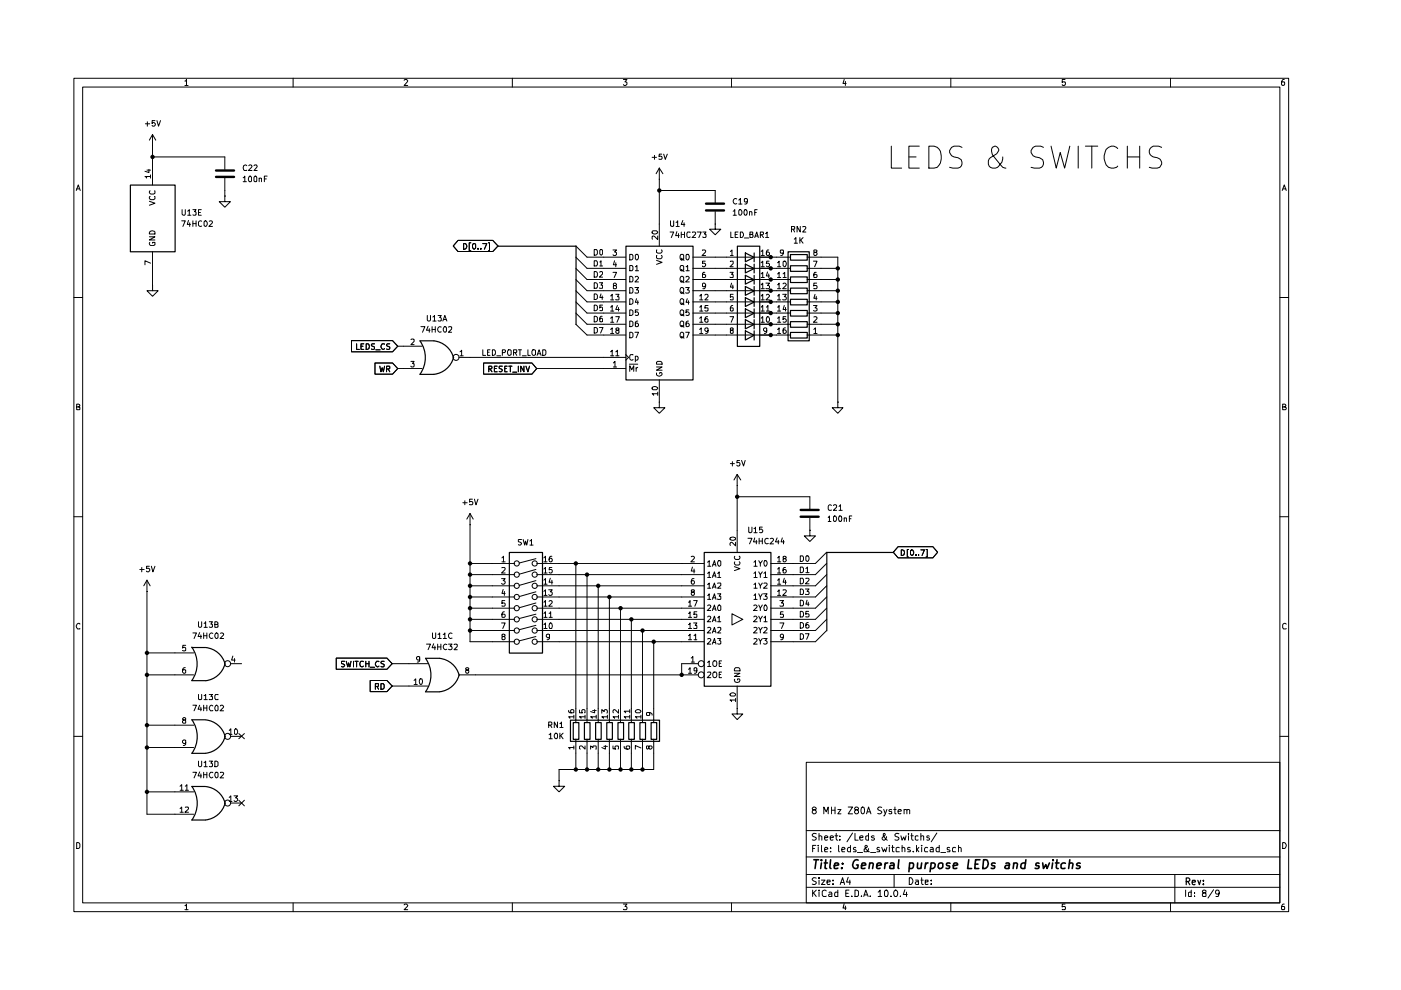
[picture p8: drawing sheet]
<svg xmlns="http://www.w3.org/2000/svg" width="297mm" height="210mm" viewBox="0 0 297 210" stroke-linecap="round" stroke-linejoin="round" font-family="sans-serif">
<g fill="none" stroke="#000" stroke-width=".21">
<path d="M15.7 16.6h257.5v176.7h-257.5zM17.5 18.5h253.9v172.9h-253.9zM39.2 17.2h.2l.1-.4v1.3M39.2 18.1h.7M62.1 16.6v1.9M85.7 17l.2-.2h.3l.2 .3-.7 1h.7M108.6 16.6v1.9M132.2 16.8h.7l-.4 .6 .4 .1v.4l-.2 .2h-.4l-.1-.2M155.1 16.6v1.9M179 16.8l-.3 .9h.7M179.2 17.3v.8M201.6 16.6v1.9"/>
<path d="M225.8 16.8h-.6v.6h.6l.1 .1-.1 .5-.4 .1-.2-.2M248.2 16.6v1.9M272.3 16.8h-.3a.93 .93 0 0 0-.2 1.2h.5l.1-.5-.1-.1h-.5l-.1 .1M30.8 26.2h.9M31.2 36.1h.7M31.2 25.8v1M31.6 35.9v.7l-.9-.3M31.9 37.4h-1.2l.4 .2v.2M31.9 37.1v.7M32.3 30.9h.1M32.3 28.5v10.7M32.3 33.3h15.4v2.6"/>
<path d="M32.3 28.5l-.6 1.2M32.3 28.5l.7 1.2M32.9 25.6h-.6v.6l.4-.2 .2 .2v.3l-.2 .3-.4-.2M33.3 25.6l.3 1.2 .4-1.2M47.7 37.8v3.8M51.6 37.7l.3-.4v1.2M51.6 38.5h.6M52.3 35.1l-.2-.1a.67 .67 0 0 0-.5 .5 .67 .67 0 0 0 .2 .7l.5-.1M52.7 35.1l.5-.1 .2 .3-.7 .9h.7M52.8 37.4l.3-.1 .2 .3v.8l-.1 .1h-.4l-.1-.4zM53.8 35.1l.2-.1h.4l.1 .2-.7 1h.7M54.1 37.3l.3 .3v.9h-.4l-.2-.1v-.8z"/>
<path d="M54.9 37.8h.6v.7M54.9 37.8v.7M56 37.9h.5M56.6 37.3h-.6v1.2M138.3 33.4h.9M138.8 32.9v.9M139.8 38h.1M139.8 35.6l-.7 1.2M139.8 35.6l.7 1.2M139.8 35.6v16.6M140.3 32.7h-.5l-.1 .5h.6l.1 .4-.2 .2-.5-.1M140.7 32.7l.4 1.1 .4-1.1"/>
<path d="M189 31v4.6h2.2M192.7 33.3h1.5M194.9 31h-2.2v4.6h2.2M196.9 31a2.15 2.15 0 0 1 2.7 2.7 2.01 2.01 0 0 1-2.7 1.9zM204 31.2l-.6-.2h-1.1a1.16 1.16 0 0 0-1 1.1 1.16 1.16 0 0 0 1 1.2 1.59 1.59 0 0 1 1.7 1.1 1.05 1.05 0 0 1-.9 1.2l-1.8-.1M212.6 33.3a2.14 2.14 0 0 1-2.2 2.3l-.4-.1a1.34 1.34 0 0 1 0-2.1l1.3-.8 .5-.7a.87 .87 0 0 0-.9-.9l-.5 .2a1.84 1.84 0 0 0 .5 2.2l1.7 2.1 .7 .1M221.2 31.2l-.6-.2h-1.1a1.16 1.16 0 0 0-.9 1.1 1.16 1.16 0 0 0 .9 1.2 1.59 1.59 0 0 1 1.7 1.1 1.05 1.05 0 0 1-.8 1.2l-1.8-.1M222.8 31l1.1 4.6 .9-3.3 .9 3.3 1.1-4.6M228.6 31v4.6M230.1 31h2.6M231.5 31v4.6M237 31.5a1.53 1.53 0 0 0-2.6 .6 2.9 2.9 0 0 0 .6 3.4 1.7 1.7 0 0 0 2-.3"/>
<path d="M239 33.3h2.6M239 31v4.6M241.6 31v4.6M246.3 31.2l-.7-.2h-1.1a1.19 1.19 0 0 0-.8 1.1 1.19 1.19 0 0 0 .8 1.2 1.61 1.61 0 0 1 1.8 1.1 1.19 1.19 0 0 1-.9 1.2h-1.1l-.6-.1M16.2 40.4l.4-1.2 .4 1.2M16.3 40h.5M31.7 50.2h1.2l-1.2 .7h1.2M31.7 42.7l1.2 .4-1.2 .4M31.7 51.4v.3l.3 .4h.6l.3-.2v-.5h-.6v.2M31.8 49h.9l.2 .2v.4h-1.2zM31.8 41.7l-.1 .3 .3 .3h.6l.3-.1-.1-.5M31.8 40.5l-.1 .3 .3 .3h.6l.3-.1-.1-.5"/>
<path d="M31.9 55.8l-1.2-.5v.8M32.3 53.3v7.2M38.5 46.8h.8l-.5 1.2M38.6 44.4v1l.3 .2h.2l.2-.2v-1M39.8 44.8l.3-.4v1.2M39.8 45.6h.7M40 46.7l-.3 .9h.7M40.2 47.2v.8M40.9 44.4h.7l-.4 .5 .4 .1v.6h-.7M40.9 46.8v1.2M40.9 47.4h.7M41.6 46.8v1.2"/>
<path d="M42.1 45h.4M42.7 44.4h-.6v1.2h.6M42.8 46.9a.45 .45 0 0 0-.7 .2v.7a.45 .45 0 0 0 .7 .1M43.3 46.9l.3-.1a.64 .64 0 0 1 .4 .6 .64 .64 0 0 1-.5 .6l-.2-.2zM44.4 46.9l.4-.1 .2 .4-.7 .8h.7M47.7 41.6v1.2h1.2l-1.2 1.1-1.2-1.1h1.2M47.7 41.6h.1M97.1 51h7.4l1.1 1.2-1.1 1.1h-7.4l-1-1.1zM98.3 51.6h.4a.66 .66 0 0 1 .3 .8 .66 .66 0 0 1-.7 .4zM99.8 51.5h-.3v1.7h.3M100.3 51.6h.4l.1 .2v.8l-.2 .2a.71 .71 0 0 1-.3-1.2zM101.3 52.7v.1"/>
<path d="M101.9 52.7v.1M102.4 51.6h.8l-.5 1.2M103.5 51.5h.3v1.7h-.3M122.1 59.3l2.4 2.3h8.2M122.1 56.9l2.4 2.4h8.2M122.1 54.5l2.4 2.4h8.2M122.1 52.2l2.4 2.3h8.2M126 59.9l.5 .1 .2 .3v.6l-.2 .2h-.5zM126 52.9h.5l.2 .3v.6l-.4 .3h-.3zM126 57.6l.5 .1 .2 .2v.6l-.2 .3h-.5zM126 55.3h.5l.2 .2v.6l-.2 .3h-.5zM127.1 59.9h.7l-.4 .6h.4v.5h-.7"/>
<path d="M127.2 53.1l.1-.2 .5 .2v.7l-.3 .3-.3-.3zM127.2 57.7l.4-.1 .2 .1v.4l-.7 .7h.7M127.2 55.5l.2-.2v1.1M127.2 56.4h.6M130 53h.7l-.4 .4 .3 .1 .1 .4-.2 .3h-.4l-.1-.2M130 57.7h.7l-.5 1.1M130.3 55.3l-.3 .8h.7M130.6 55.7v.9M133.5 53.9h.5l.2 .3v.6l-.3 .3h-.4zM133.5 56.3h.5l.2 .3v.5l-.2 .3h-.5zM133.5 58.6h.4l.3 .3v.6l-.2 .3h-.5zM134.7 54.1l.2-.2a.6 .6 0 0 1 .6 .5 .6 .6 0 0 1-.3 .6l-.2 .1-.3-.2z"/>
<path d="M134.7 56.6l.3-.3v1.1M134.7 58.8l.4-.2 .3 .3-.8 .9h.8M134.7 57.4h.7M138.3 49.1l.1-.2h.8l.2 .3a.65 .65 0 0 1-.5 .4 .65 .65 0 0 1-.6-.3zM139.2 55.2l1.2 .4-1.2 .4M139.3 54.2l-.1 .5 .2 .2 .8-.1 .2-.3-.2-.3M139.3 53l-.1 .5 .2 .2 .8-.1 .2-.3-.2-.3M139.4 50v.8l-.8-.8-.3 .1v.6M139.8 40.4h11.8v2.6M142.1 49.2h.7l-.5 1.2M142.2 46.8v1l.2 .2 .4-.1v-1.1M143.3 47.2l.4-.4v1.2"/>
<path d="M143.3 48h.7M143.5 49.1l-.2 .9h.7M143.8 49.5v.9M144.3 58.8l.1-.2 .5 .2v.8l-.1 .2h-.4a.74 .74 0 0 1-.1-1zM144.4 53.9h.4l.1 .2v.8l-.5 .2a.86 .86 0 0 1 0-1.2zM144.4 56.3h.4l.1 .2v.7l-.1 .2h-.4a.73 .73 0 0 1 0-1.1zM144.4 54.8l.6 .4M144.4 57.1l.6 .5M144.4 59.5l.6 .4M144.4 49.2v1.2M144.4 49.7h.7M144.8 46.7l-.4 .9h.8"/>
<path d="M145 47.2v.8M145.1 49.2v1.2M145.5 54.1l.1-.2a.6 .6 0 0 1 .6 .5 .6 .6 0 0 1-.2 .6l-.3 .1-.2-.2zM145.5 56.6l.3-.3v1.1M145.5 58.8l.4-.2 .2 .3-.7 .9h.7M145.5 57.4h.6M146.3 49.3l-.5-.1-.2 .2 .1 .8 .3 .2 .3-.2M146.8 49.3l.5-.1 .2 .3-.8 .9h.8M146.9 59.3h20.7M146.9 56.9h20.7M146.9 54.5h20.7M147.8 49.2h.9l-.5 1.2"/>
<path d="M148.9 53.1l.5-.1 .2 .3-.8 .9h.8M149 49.2h.7l-.3 .4 .3 .1v.5l-.2 .2h-.3l-.2-.2M149.4 57.7h-.3l-.2 .3v.8h.5l.2-.1-.1-.4-.4-.1-.2 .1M149.5 55.4h-.6v.5h.6l.1 .4-.2 .3-.5-.2M151.6 47.5v1.1h1.2l-1.2 1.2-1.1-1.2h1.1M151.6 47.5h.1M151.6 44.9v2.6M154.8 57.7h.6l-.3 .5 .3 .1v.5h-.6M154.9 53.3l.3-.3v1.2M154.9 55.5l.5-.1v.5l-.6 .7h.6M154.9 54.2h.5M154.9 49.2v1.2h.5"/>
<path d="M155.4 44.8l.4-.4v1.2M155.4 45.6h.7M155.9 49.7h.4M156.2 42.2a.55 .55 0 0 0-.8 .5 .55 .55 0 0 0 .8 .5M156.5 49.2h-.6v1.2h.6M156.6 42.4l.4-.3v1.2M156.6 43.3h.7M156.7 44.5l.3-.1a.64 .64 0 0 1 .3 .7 .64 .64 0 0 1-.4 .5l-.3-.2zM157 49.2h.4a.66 .66 0 0 1 .2 .7 .66 .66 0 0 1-.6 .5zM157.8 44.5l.4-.1a.78 .78 0 0 1 0 1.2h-.4zM157.8 50.5h.9M158.5 42.6l-.3 .2-.4-.1v-.5l.4-.1a.73 .73 0 0 1 0 1.2h-.3"/>
<path d="M158.9 45l.4-.1 .1 .7M158.9 44.9v.7M159 49.7h.5l.1-.4-.6-.1v1.2l.6-.1 .1-.3-.3-.3M160 50.4l.4-1.2 .4 1.2M160 45h.4M160.1 50h.6M160.5 44.4h-.5v1.2M161.2 49.8l.6-.1v-.5h-.6v1.2M161.4 58.1l.3-.4v1.1M161.4 55.7l.3-.3v1.2M161.4 53.3l.3-.3v1.2M161.4 56.6h.7"/>
<path d="M161.4 58.8h.7M161.4 54.2h.7M161.5 49.8l.4 .6M162.3 49.5l.3-.3v1.2M162.3 50.4h.7M162.7 57.7l-.2 .8h.7M163 53l-.4 .1-.1 .8 .2 .3 .5-.3-.1-.4-.2-.1-.4 .3M163 58.1v.7M163.1 55.4h-.5l-.1 .5h.6l.1 .4-.3 .3-.4-.2M164.8 55.7l.4-.3v1.2M164.8 58.1l.4-.4v1.1M164.8 56.6h.7"/>
<path d="M164.8 58.8h.7M166 55.5l.2-.1a.6 .6 0 0 1 .6 .4 .6 .6 0 0 1-.3 .7l-.2 .1-.3-.3zM166 58.1l.4-.4v1.1M166 58.8h.7M166.1 53.5l-.1 .2h-.5l-.1-.2 .1-.5 .5 .1a.85 .85 0 0 1-.2 1.1h-.3M167.8 48.6h.6l.1-.5-.7-.1v1.2M168.1 48.6l.4 .6M168.4 50.7l.3-.3v1.2M168.4 51.6h.7M169.6 50.4v1.2M169.7 48v1.2l-.7-1.2v1.2M169.8 50.9l.5 .7"/>
<path d="M170.2 48.1l.4-.1 .3 .3-.7 .9h.7M170.3 50.4l-.7 .7M171.1 54.5h6.5v30.8M171.1 59.3h6.5M171.1 56.9h6.5M172.5 55.4h.7l-.5 1.2M172.7 53.5l-.1-.4 .5-.1 .1 .3-.2 .2-.4 .1v.4l.1 .2h.3l.2-.3v-.2l-.2-.2M173.1 57.7h-.4l-.1 .3v.8h.5l.1-.1-.1-.4-.4-.1-.1 .1M271.9 40.4l.4-1.2 .4 1.2M272 40h.6M15.7 63.1h1.8M32.3 60.5v1.1h1.2l-1.2 1.2-1.1-1.2h1.1"/>
<path d="M32.3 60.5h.1M74.5 72.2h8.7l1.1 1.2-1.1 1.2h-8.7zM75.6 72.9v1.2h.6M76.5 73.4h.5M77.1 72.9h-.6v1.2h.6M77.6 72.9h.5a.66 .66 0 0 1 .2 .7 .66 .66 0 0 1-.7 .5zM79.4 72.9h-.5l-.2 .2 .2 .3 .5 .2v.3l-.2 .2-.5-.1M79.5 77h3.7l1.1 1.1-1.1 1.2h-3.7zM79.7 74.2h.9M80.5 77.6l.3 1.2 .2-.8 .3 .8 .2-1.2M81.5 73l-.5-.1a.67 .67 0 0 0-.2 .7 .67 .67 0 0 0 .5 .5l.2-.2M82 78.2l.6-.1v-.4l-.6-.1v1.2"/>
<path d="M82.3 78.2l.3 .6M82.6 72.9h-.5l-.1 .2 .1 .3 .5 .2v.3l-.1 .2-.5-.1M84.3 73.4h5.2M84.3 78.1h5.2M87.1 72h.7v.4l-.7 .7h.7M87.1 76.6h.7l-.3 .4 .3 .1v.5l-.2 .2h-.3l-.2-.2M89.2 69.3h.9l-.5 1.1M90.6 66.9v.9a.35 .35 0 0 0 .3 .3 .35 .35 0 0 0 .4-.3v-.9M90.8 69.2l-.4 .8h.8M91 69.7v.7M91.6 69.3v1.1M91.6 69.8h.7"/>
<path d="M91.8 67.2l.3-.3v1.2M91.8 68.1h.7M92.3 69.3v1.1M92.9 66.9h.7l-.4 .4 .4 .2v.5h-.7M93.6 69.3a.55 .55 0 0 0-.8 .5 .55 .55 0 0 0 .8 .6M93.9 68.1l.4-1.2 .4 1.2M94.1 67.7h.5M94.1 69.3h.3l.3 .2v.7l-.4 .2a.7 .7 0 0 1-.2-1.1zM95.1 69.3h.7v.5l-.7 .6h.7M97.3 75.8h35.4M97.5 74.6l.4-.3v1.1M97.5 75.4h.7"/>
<path d="M102.4 74.2v1.2h.6M102.5 77h10.3l1 1.1-1 1.2h-10.3zM103.4 74.7h.3M103.6 78.2l.6-.1v-.5h-.6v1.2M103.9 74.2h-.5v1.2h.5M103.9 78.2l.4 .6M104.4 74.2h.4a.66 .66 0 0 1 .2 .7 .66 .66 0 0 1-.6 .5zM104.8 78.1h.4M105.3 75.4h.9M105.4 77.6h-.6v1.2h.6M106.5 74.8l.6-.1 .1-.4-.2-.1h-.5v1.2M106.5 77.6l-.7 .1v.4l.7 .4-.2 .3-.5-.1"/>
<path d="M107 78.1h.4M107.5 77.6h-.5v1.2h.5M107.8 74.2h.4l.2 .1v.9l-.5 .2a.86 .86 0 0 1-.1-1.2zM107.9 77.6h.6M108.2 77.6v1.2M108.7 78.9h.9M108.9 74.8l.7-.1v-.4l-.7-.1v1.2M109.2 74.8l.4 .6M109.9 74.2h.7M109.9 77.6v1.2M110.2 74.2v1.2M110.7 75.4h.9"/>
<path d="M111.1 77.6v1.2l-.7-1.2v1.2M111.5 77.6l.4 1.2 .4-1.2M111.9 74.2v1.2h.5M112.9 74.2h.5l.1 .1v.9l-.5 .2a.86 .86 0 0 1-.1-1.2zM113.8 78.1h18.9M113.9 75.4l.4-1.2 .4 1.2M114 75h.6M115.1 74.2h.5l.1 .2v.6l-.3 .4h-.3zM122.1 68.7l2.4 2.3h8.2M122.1 66.4l2.4 2.3h8.2M122.1 64l2.4 2.4h8.2M122.1 61.6l2.4 2.4h8.2"/>
<path d="M126 62.3h.3l.4 .4v.5l-.4 .3h-.3zM126 69.4h.3l.4 .3v.7l-.4 .2h-.3zM126 67.1h.3l.4 .2v.7l-.4 .2h-.3zM126 64.7h.3l.4 .2v.7l-.4 .3h-.3zM127.1 69.4h.7l-.5 1.2M127.4 62.3l-.2 .8h.6M127.7 67.1h-.3l-.2 .2v.9h.6v-.6l-.2-.1h-.3l-.1 .2M127.7 62.7v.8M127.8 64.7h-.6v.6l.1-.2 .5 .2v.5h-.6M129.5 74.6l.3-.3v1.1M129.5 62.7l.3-.3v1.2M129.5 65.1l.3-.3v1.2"/>
<path d="M129.5 67.5l.3-.4v1.2M129.5 69.8l.3-.3v1.2M129.5 75.4h.6M129.5 70.7h.6M129.5 63.6h.6M129.5 66h.6M129.5 68.3h.6M130 77l.4-.4v1.2M130 77.8h.7M130.2 60.5h-.2l.2-.5h.3l.2 .3-.1 .2h-.4l-.2 .2 .1 .5h.5l.1-.2v-.2l-.2-.3M130.6 74.6l.3-.3v1.1M130.6 62.4h.6l-.3 .5 .3 .1v.5h-.6"/>
<path d="M130.6 67.1h.7l-.5 1.2M130.6 75.4h.6M130.8 70l-.2-.2 .2-.3 .4 .1v.3a.51 .51 0 0 0-.6 .7h.6v-.5l-.1-.1M130.9 64.8l-.3 .8h.7M131.1 65.2v.8M132.7 75.2l.6 .6-.6 .6M133.4 77.2h1.8M133.5 78.7v-1.1l.4 .8 .5-.8v1.1M133.5 61h.4l.3 .3v.6l-.2 .2h-.5zM133.5 63.3h.4l.3 .4v.6l-.3 .2h-.4zM133.5 65.7h.4l.3 .3v.6l-.3 .3h-.4zM133.5 68.1h.4l.3 .2v.7l-.3 .3h-.4z"/>
<path d="M133.5 70.4h.4l.3 .3v.7l-.3 .2h-.4zM134.2 75.3l-.5-.1-.2 .2 .1 .8 .3 .2 .3-.2M134.6 61h.8l-.4 .5 .4 .1v.4l-.2 .1h-.6M134.6 70.4h.8l-.5 1.2M134.7 75.6l.3-.1 .3 .3-.1 .5h-.5M134.7 75.5v1.2M134.9 77.9v.8M135 63.3l-.3 .8h.7M135.2 77.9l-.3 .2M135.2 68.1l-.5 .2v.9h.6l.1-.5-.3-.2h-.2l-.2 .2M135.2 63.8v.7M135.3 65.7h-.6v.6l.4-.2 .3 .3-.1 .4h-.6"/>
<path d="M139.2 79.1v.4a.67 .67 0 0 0 .7 .3 .67 .67 0 0 0 .5-.6l-.2-.2h-.3v.2M139.2 77.8h1.2l-1.2 .7h1.2M139.2 76.8l.2-.2h.6l.3 .2 .1 .4h-1.2zM144.3 61.1l.1-.1 .5 .1v.9l-.1 .1h-.4a.74 .74 0 0 1-.1-1zM144.3 63.5l.1-.2 .5 .2v.8l-.5 .2a.82 .82 0 0 1-.1-1zM144.3 65.9l.1-.2 .5 .2v.8l-.5 .2a.82 .82 0 0 1-.1-1zM144.3 68.2l.1-.1 .5 .1v.9l-.5 .2a.82 .82 0 0 1-.1-1.1zM144.3 70.6l.1-.2 .5 .2v.9l-.5 .1a.82 .82 0 0 1-.1-1zM144.4 61.9l.6 .4M144.4 64.3l.6 .3M144.4 66.6l.6 .4M144.4 69l.6 .3"/>
<path d="M144.4 71.4l.6 .3M145.4 61h.7l-.4 .5 .4 .1v.4l-.1 .1h-.6M145.4 70.4h.7l-.5 1.2M145.7 63.3l-.2 .8h.6M146 68.1l-.5 .2v.9h.5l.1-.5-.2-.2h-.3l-.1 .2M146 63.8v.7M146 65.7h-.5v.6l.4-.2 .2 .3-.1 .4h-.5M146.9 71h20.7M146.9 68.7h20.7M146.9 66.4h20.7M146.9 64h20.7M146.9 61.6h20.7"/>
<path d="M148.3 62.7l.4-.3v1.2M148.3 65.1l.4-.3v1.2M148.3 67.5l.4-.4v1.2M148.3 69.8l.4-.3v1.2M148.3 70.7h.7M148.3 63.6h.7M148.3 66h.7M148.3 68.3h.7M149.4 62.6l.2-.2h.3l.2 .2v.3l-.7 .7h.7M149.6 60.5l-.2 .3-.5-.1v-.5l.5-.2a.81 .81 0 0 1 0 1.2h-.4M150 67.1h-.2a.73 .73 0 0 0-.1 1.2l.4-.1v-.5l-.4-.1-.3 .2M150.1 64.8h-.6l-.1 .6 .6-.1 .1 .6h-.7"/>
<path d="M150.1 70l-.2 .3h-.2l-.3-.3 .1-.4h.6v.8l-.5 .3M154.8 67.1h.7l-.5 1.2M155 70l-.1-.1v-.3h.5v.3l-.5 .2v.5l.1 .1 .4-.1v-.5l-.1-.1M155.1 60l-.2 .9h.6M155.4 64.8l-.4 .1-.1 .2v.8h.5v-.6h-.5v.1M155.4 60.5v.7M155.4 62.4h-.5v.6h.5v.6l-.5-.1M161.4 67.5l.3-.4v1.2M161.4 65.1l.3-.3v1.2M161.4 62.7l.3-.3v1.2M161.4 60.4l.3-.4v1.2M161.4 61.2h.7"/>
<path d="M161.4 63.6h.7M161.4 66h.7M161.4 68.3h.7M162.4 60h.8l-.5 .5 .5 .2v.3l-.2 .2-.6-.1M162.5 65.1l.3-.3v1.2M162.5 62.6l.4-.2 .3 .3-.8 .9h.8M162.5 66h.7M162.6 70l-.2 .3h-.3l-.2-.3 .1-.4h.6v.8l-.5 .3M162.6 67.2l.3-.1a.67 .67 0 0 1 .3 .7 .67 .67 0 0 1-.5 .5l-.2-.4zM164.8 60.4h.2l.2-.4v1.2M164.8 62.7h.2l.2-.3v1.2M164.8 65.1h.2l.2-.3v1.2"/>
<path d="M164.8 67.5l.4-.4v1.2M164.8 69.8l.4-.3v1.2M164.8 70.7h.7M164.8 61.2h.7M164.8 63.6h.7M164.8 66h.7M164.8 68.3h.7M165.9 62.4h.8l-.4 .5 .4 .2v.3l-.2 .2-.6-.1M166 60.2l.5-.2 .2 .4-.8 .8h.8M166.3 64.8l-.3 .8h.7M166.5 69.5l-.5 .3v.8h.6l.1-.4-.2-.3h-.3l-.2 .3M166.5 65.2v.8"/>
<path d="M166.6 67.1h-.6v.6l.5-.1 .2 .2-.1 .4h-.6M171.1 71h6.5M171.1 68.7h6.5M171.1 66.4h6.5M171.1 64h6.5M171.1 61.6h6.5M172.5 64.8h.7l-.4 .5 .4 .1v.4l-.2 .2-.5-.1M172.6 69.8l.3-.3v1.2M172.6 67.2l.4-.1 .2 .4-.7 .8h.7M172.6 70.7h.6M172.8 62.4l-.2 .8h.6M173.1 62.8v.8"/>
<path d="M173.1 60h-.5v.6l.5-.1 .1 .2v.3l-.1 .2-.5-.1M271.4 63.1h1.8M16.3 86.3h.4l.2-.3-.1-.2-.5-.1v1.2h.5l.1-.5-.2-.1M138.3 82.1a.75 .75 0 0 1 1.1 .3l-.2 .2h-.8l-.1-.1zM139.4 83.5h-1.1l.3 .3M139.4 83.1v.7M139.8 85.3v1.1h1.2l-1.2 1.2-1.2-1.2h1.2M139.8 85.3h.1M139.8 80.5v4.8M154.9 98.3h.8M155.3 97.9v.9M156.8 97.6h-.5l-.1 .5h.6v.6l-.4 .1-.2-.2"/>
<path d="M157.2 97.6l.4 1.2 .4-1.2M177.6 85.3v1.1h1.1l-1.1 1.2-1.2-1.2h1.2M177.6 85.3h.1M271.9 86.3l.6-.1v-.4l-.6-.1v1.2h.6l.2-.4-.3-.2M15.7 109.6h1.8M98.1 106.6h1M98.6 106.2v.8M99.7 111.3h.1M99.7 119.5h9.4M99.7 108.9v27.2h9.4M99.7 108.9l-.7 1.2M99.7 108.9l.6 1.2"/>
<path d="M100.2 105.8h-.6v.6l.5-.1 .1 .2v.3l-.1 .2-.5-.1M100.6 105.8l.3 1.2 .4-1.2M106.4 118.3l.4-.4v1.2M106.4 119.1h.7M110.6 114.4l-.7 .1v.3l.7 .4-.3 .4-.4-.1M110.9 114.4l.4 1.2 .1-.9 .3 .9 .2-1.2M112.4 114.7l.3-.3v1.2M112.4 115.6h.6M113.6 118.4l-3.5 1M113.8 119.5h35.5M115.3 118.3l.4-.4v1.2M115.3 119.1h.7"/>
<path d="M117 117.9h-.2a.73 .73 0 0 0-.1 1.2l.3-.1v-.6h-.3l-.3 .2M122.1 119.5v33.7M146.6 118l.4-.1 .2 .4-.7 .8h.7M150 119.2l.4-.3v1.2M151.1 119.7h.6M152.3 118.9h.4l.1 .1v.8l-.2 .3a.71 .71 0 0 1-.3-1.2zM154.9 114h1l.1 .3a.78 .78 0 0 1-1.2 0zM155.8 119.1a.45 .45 0 0 0 .2 .7h.6a.45 .45 0 0 0 .2-.7h-.1M155.8 117.9a.45 .45 0 0 0 .2 .7h.6a.45 .45 0 0 0 .2-.7h-.1M156 115v.7l-.9-.7-.3 .2 .1 .5M156.3 103h.1M156.3 100.6v16.5"/>
<path d="M156.3 105.3h15.4v2.6M156.3 100.6l-.7 1.2M156.3 100.6l.8 1.2M158.6 114.1h.8l-.5 1.2M158.7 111.8v1.1h.2h.4l.1-.2v-.9M159.9 119.2l.3-.3v1.2M159.9 112.1l.3-.3v1.1M159.9 112.9h.6M160 114l-.2 .9h.7M160.4 114.6v.7M160.9 118.9l.3 .6 .4-.6M161 114.1v1.2"/>
<path d="M161 114.7h.6M161.2 119.5v.6M161.6 111.8h-.6v.6l.5-.2 .2 .2-.1 .5h-.6M161.6 114.1v1.2M162.1 119v-.1a.6 .6 0 0 1 .6 .4 .6 .6 0 0 1-.2 .7l-.3 .1-.1-.2zM162.9 114.2l-.3-.1a.6 .6 0 0 0-.5 .6 .6 .6 0 0 0 .5 .6l.3-.1M163.3 114.2l.4-.1 .3 .4-.8 .8h.8M164.8 114l-.4 .9h.8M164.8 118.3l.4-.4v1.2M164.8 119.1h.7M165 114.6v.7M165.9 114l-.3 .9h.7"/>
<path d="M166.1 114.6v.7M166.2 118.4h-.2v-.4h.6v.4l-.6 .1v.5l.2 .1h.3l.2-.2-.2-.5M169.7 117.9h.5l.1 .2v.6l-.3 .3h-.3zM170.9 118l.1-.1a.6 .6 0 0 1 .6 .4 .6 .6 0 0 1-.2 .7h-.3l-.2-.2zM171.7 112.4v1.2h1.2l-1.2 1.2-1.2-1.2h1.2M171.7 112.4h.1M171.7 109.8v2.6M175.3 117.1l-2.4 2.4h-9.5M175.3 119.5l-2.4 2.3h-9.5M175.6 109.7l.3-.3v1.2M175.6 110.6h.6M176.3 107.2l-.4-.2-.3 .4v.5l.2 .3 .5-.1"/>
<path d="M176.7 107.2l.2-.2h.3l.2 .2v.3l-.7 .7h.7M176.8 109.5l.2-.1a.64 .64 0 0 1 .4 .6 .64 .64 0 0 1-.4 .6l-.3-.3zM177.9 109.5l.3-.1a.78 .78 0 0 1 0 1.2l-.3-.1zM177.9 107.4l.3-.4v1.2M177.9 108.2h.7M179 109.9l.4-.1 .1 .8M179 109.8v.8M180.1 110h.3M180.6 109.4h-.5v1.2M190.4 115.9h7.4l1 1.2-1 1.2h-7.4l-1-1.2zM191.1 116.6l.6 .2 .1 .3-.1 .5-.4 .2h-.2zM192.6 116.5h-.2v1.6h.2"/>
<path d="M193.1 116.7l.2-.1a.62 .62 0 0 1 .4 .6 .62 .62 0 0 1-.4 .6l-.3-.3zM194.2 117.6v.2M194.7 117.6v.2M195.2 116.6h.8l-.5 1.2M196.3 116.5h.3v1.6h-.3M271.4 109.6h1.8M16.9 132.3l-.1-.1a.66 .66 0 0 0-.6 .4 .66 .66 0 0 0 .2 .7h.5M29.6 120.7h1M30.1 120.3v.9M31.2 125.4h.1M31.2 123l-.7 1.2M31.2 123l.6 1.2"/>
<path d="M31.2 123v49.6h9.9M31.2 138.4h9.9M31.7 120.1h-.6v.5h.6v.4l-.2 .2-.4-.1M32.1 120.1l.3 1.1 .5-1.1M39.4 136.8h-.6l-.1 .6 .2-.2h.3l.2 .2v.5h-.7M40.9 134.2h.8l-.6 1.2M42.1 131.8v1a.35 .35 0 0 0 .3 .2 .35 .35 0 0 0 .4-.2v-1M42.3 134.1l-.3 .9h.8M42.6 134.6v.8M43.2 134.2v1.2M43.2 134.8h.7M43.3 132.2l.3-.4v1.2"/>
<path d="M43.3 133h.6M43.9 134.2v1.2M44.4 131.8h.6l-.3 .5 .3 .1v.5h-.6M45.1 134.3a.55 .55 0 0 0-.7 .5 .55 .55 0 0 0 .7 .5M45.6 132.4l.5-.1 .1-.2-.2-.3h-.4v1.2h.5l.1-.1v-.4l-.2-.1M45.7 134.3l.3-.1 .2 .3v.6l-.3 .3a.7 .7 0 0 1-.2-1.1zM46.7 134.3l.5-.1 .2 .3-.7 .9h.7M49.4 139.1l-.3 .9h.8M49.7 139.6v.8M71.3 139.5h10.7l1.1 1.2-1.1 1.2h-10.7zM89 139.7l-.2 .3h-.2l-.3-.3 .1-.4h.6v.8l-.5 .3M90.4 136.6h.9l-.5 1.2"/>
<path d="M91.7 134.2v.9a.35 .35 0 0 0 .3 .3 .35 .35 0 0 0 .4-.3v-.9M91.9 136.5l-.3 .8h.8M92.2 137v.8M92.8 136.6v1.2M92.8 137.2h.7M92.9 134.5l.3-.3v1.2M92.9 135.4h.7M93.5 136.6v1.2M94 134.5l.3-.3v1.2M94 135.4h.7M94.7 136.7a.55 .55 0 0 0-.7 .5 .55 .55 0 0 0 .7 .5M95.1 136.6h.7l-.4 .4 .4 .1v.6h-.7"/>
<path d="M95.8 134.3a.55 .55 0 0 0-.7 .5 .55 .55 0 0 0 .7 .5M96.3 136.7h.6v.4l-.6 .7h.6M99.7 128.9h9.4M99.7 121.8h9.4M99.7 131.3h9.4M99.7 124.2h9.4M99.7 133.7h9.4M99.7 126.6h9.4M106.3 122.7h.8l-.4 .4 .3 .1 .1 .4-.3 .3h-.3l-.2-.2M106.3 132.1h.8l-.5 1.2M106.4 120.4l.5-.1 .2 .3-.8 .9h.8M106.6 135l-.2-.1v-.4h.6v.4l-.6 .1v.6h.2h.4l.1-.2-.3-.4"/>
<path d="M106.7 125l-.3 .8h.7M106.9 129.7l-.3 .1-.2 .2v.8l.5 .1 .2-.2v-.3l-.2-.2h-.4l-.1 .2M106.9 125.4v.8M107 127.3h-.6v.6l.5-.1 .2 .2v.4l-.2 .1-.5-.1M113.6 120.7l-3.5 1.1M113.6 123.1l-3.5 1M113.6 125.5l-3.5 1M113.6 127.8l-3.5 1.1M113.6 130.2l-3.5 .9M113.6 132.6l-3.5 .9M113.6 135l-3.5 .9M113.8 128.9h35.5"/>
<path d="M113.8 121.8h35.5M113.8 131.3h35.5M113.8 124.2h35.5M113.8 133.7h35.5M113.8 126.6h35.5M113.8 136.1h35.5M115.3 132.4l.4-.3v1.2M115.3 130l.4-.3v1.2M115.3 127.7l.4-.4v1.2M115.3 125.4l.4-.3v1.1M115.3 123l.4-.3v1.2M115.3 120.6l.4-.3v1.2"/>
<path d="M115.3 126.2h.7M115.3 133.3h.7M115.3 123.9h.7M115.3 130.9h.7M115.3 121.5h.7M115.3 128.5h.7M116.3 125.1h.8l-.4 .4 .4 .2-.1 .5h-.5l-.2-.1M116.4 130l.4-.3v1.2M116.4 127.5l.4-.2 .3 .4-.8 .8h.8M116.4 130.9h.7M116.5 135l-.2 .2h-.2l-.3-.2 .1-.5h.6v.9l-.5 .2M116.7 132.1a.75 .75 0 0 1 .2 1.2h-.3l-.2-.5 .1-.6z"/>
<path d="M116.7 122.6l-.3 .8h.8M117 120.3h-.5l-.1 .5h.6v.6l-.4 .1-.2-.2M117 123v.9M124.5 121.8v31.4M126.8 124.2v29M129.2 126.6v26.6M131.6 128.9v24.3M133.9 131.3v21.9M136.2 133.7v19.5M138.6 136.1v17.1M146 134.8l.3-.3v1.1M146 132.4h.1l.2-.3v1.2"/>
<path d="M146 130h.1l.2-.3v1.2M146 127.7h.1l.2-.4v1.2M146 135.6h.6M146 133.3h.6M146 130.9h.6M146 128.5h.6M146.6 139.5l.3-.3v1.2M146.8 120.2l-.2 .9h.7M146.8 125.6l-.2-.3v-.2h.6v.4l-.6 .1v.1v.3l.2 .2 .4-.2v-.4h-.2M147.1 132.1h.6l-.3 .5 .3 .1v.5h-.6M147.1 127.3h.7l-.5 1.2M147.2 122.7h-.4l-.2 .2v.9h.6v-.4a.35 .35 0 0 0-.3-.3 .35 .35 0 0 0-.3 .3"/>
<path d="M147.2 134.8l.3-.3v1.1M147.2 120.6v.9M147.2 135.6h.5M147.7 129.7h-.5v.6h.5v.6l-.5-.1M150 121.6l.4-.4v1.2M150 124l.4-.4v1.1M150 126.2l.4-.3v1.2M150 135.5l.5-.1 .2 .3-.8 .9h.8M150 133.1l.5-.1 .2 .3-.8 .9h.8M150 130.8l.5-.2 .2 .4-.8 .8h.8M150 128.4l.5-.1 .2 .3-.8 .9h.8M150 120.1h.7"/>
<path d="M150 122.4h.7M150 124.7h.7M150 127.1h.7M151 120.1l.5-1.2 .3 1.2M151 122.4l.5-1.2 .3 1.2M151 124.7l.5-1.1 .3 1.1M151 127.1l.5-1.2 .3 1.2M151 136.6l.5-1.2 .3 1.2M151 134.2l.5-1.2 .3 1.2M151 131.8l.5-1.2 .3 1.2M151 129.5l.5-1.2 .3 1.2M151.1 122.1h.6"/>
<path d="M151.1 124.5h.6M151.1 126.7h.6M151.1 136.2h.6M151.1 133.9h.6M151.1 131.5h.6M151.1 129.1h.6M152.1 121.6l.4-.4v1.2M152.1 123.7h.7v.4l-.7 .6h.7M152.1 125.9h.7l-.3 .5 .3 .1v.5h-.7M152.1 135.4h.7l-.3 .4 .3 .2v.5h-.7M152.1 133.1h.7v.4l-.7 .7h.7M152.1 131h.2l.2-.4v1.2"/>
<path d="M152.1 122.4h.7M152.1 131.8h.7M152.3 128.4l.3-.1 .2 .2v.8l-.1 .2h-.4l-.2-.5zM155.2 130.1l2.3 1.2-2.3 1.2zM155.7 120.1l1.2 .5-1.2 .4M159.9 128.4l.4-.1 .2 .3-.7 .9h.7M159.9 130.8l.4-.2 .2 .4-.7 .8h.7M159.9 133.1l.4-.1 .2 .3-.7 .9h.7M159.9 135.5l.4-.1 .2 .3-.7 .9h.7M159.9 126.2l.3-.3v1.2M159.9 124l.3-.4v1.1M159.9 121.6l.3-.4v1.2"/>
<path d="M159.9 120.1h.6M159.9 122.4h.6M159.9 124.7h.6M159.9 127.1h.6M160.9 128.3l.3 .6 .4-.6M160.9 130.6l.3 .7 .4-.7M160.9 133l.3 .6 .4-.6M160.9 135.4l.3 .6 .4-.6M160.9 125.9l.3 .7 .4-.7M160.9 123.6l.3 .6 .4-.6M160.9 121.2l.3 .6 .4-.6M161.2 121.8v.6"/>
<path d="M161.2 124.2v.5M161.2 126.6v.5M161.2 128.9v.6M161.2 131.3v.5M161.2 133.6v.6M161.2 136v.6M161.9 135.4h.7l-.4 .4 .4 .3v.4h-.7M161.9 125.9h.7l-.4 .5 .4 .2v.3l-.1 .2-.6-.1M162 131l.3-.4v1.2M162 133.1l.4-.1 .2 .3-.7 .9h.7M162 123.7l.5-.1 .1 .4-.7 .7h.7M162 121.6l.3-.4v1.2"/>
<path d="M162 122.4h.6M162 131.8h.6M162.2 128.3a.71 .71 0 0 1 .3 1.2h-.4l-.1-.5 .1-.6zM164.8 125.4l.4-.3v1.1M164.8 123l.4-.3v1.2M164.8 120.6l.4-.3v1.2M164.8 126.2h.7M164.8 123.9h.7M164.8 121.5h.7M165.4 127.3h.7l-.4 .5h.3v.7l-.6-.1M165.4 132.1h.8l-.5 1.2M166 129.7h-.5l-.1 .6 .6-.1v.7l-.6-.1"/>
<path d="M166 125.1h.5l.2 .3-.8 .8h.8M166.1 135l-.4 .2-.2-.1-.1-.4a.35 .35 0 0 1 .4-.3 .35 .35 0 0 1 .3 .3l-.2 .9h-.4M166.3 122.6l-.3 .8h.7M166.5 120.3h-.3l-.2 .3v.7l.5 .2 .2-.3v-.2l-.2-.3-.5 .1v.2M166.5 123v.9M169.7 120.2h.5l.1 .3v.6l-.3 .3h-.3zM169.7 132h.3l.3 .2v.7l-.3 .3h-.3zM169.7 134.4h.3l.3 .2v.7l-.3 .3h-.3zM169.7 127.3h.3l.3 .3v.6l-.1 .2h-.5zM169.7 129.6h.3l.3 .4v.6l-.1 .2h-.5zM169.7 124.9h.3l.3 .3v.6l-.1 .3h-.5zM169.7 122.6h.5l.1 .3v.5l-.3 .4h-.3z"/>
<path d="M170.8 134.4h.7l-.5 1.2M170.8 124.9h.7l-.4 .5 .4 .2v.3l-.1 .2-.6-.1M170.9 120.6l.3-.4v1.2M170.9 122.7l.5-.1 .1 .3-.7 .9h.7M170.9 121.4h.6M171.1 127.3l-.2 .8h.6M171.4 132l-.5 .2v.9h.5l.1-.4-.2-.3h-.3l-.1 .3M171.4 127.7v.7M171.4 129.6h-.5v.6l.5-.1 .1 .2v.3l-.1 .2-.5-.1M175.3 126.6l-2.4 2.3h-9.5M175.3 128.9l-2.4 2.4h-9.5M175.3 121.8l-2.4 2.4h-9.5"/>
<path d="M175.3 131.3l-2.4 2.4h-9.5M175.3 124.2l-2.4 2.4h-9.5M175.3 133.7l-2.4 2.4h-9.5M272.7 132.3l-.4-.1-.4 .3v.6l.2 .2h.6M15.7 156.1h1.8M31.2 143.1h9.9M31.2 153.8h9.9M31.2 158.5h9.9M38.9 152.7l-.2-.3 .2-.3h.3l.2 .5-.5 .1-.2 .2 .2 .4 .5-.1v-.4l-.2-.1M39.3 141.6h-.4a.82 .82 0 0 0 0 1.1l.5-.1v-.5l-.5-.1-.2 .2M39.4 157.4l-.2 .2h-.3l-.2-.2 .1-.4h.6v.8l-.5 .3M40.9 149.5h.8l-.6 1.2"/>
<path d="M42.1 147.2l.1 1.1h.5l.1-1.1M42.3 149.5l-.3 .9h.8M42.6 149.9v.8M43.2 149.5v1.2M43.2 150.1h.7M43.3 147.5l.3-.3v1.1M43.3 148.3h.6M43.9 149.5v1.2M44.4 147.2h.6l-.3 .5h.3v.6h-.6M45.1 149.7l-.2-.2a.67 .67 0 0 0-.5 .5 .67 .67 0 0 0 .2 .7l.5-.1M45.7 149.6l.3-.1 .2 .3v.7l-.1 .2h-.4l-.1-.4zM46.2 147.3l-.5-.1-.1 .3v.6l.1 .2h.5"/>
<path d="M46.7 149.7l.5-.2 .2 .4-.7 .8h.7M48.6 154.9l.3-.4v1.2M48.6 155.7h.6M48.9 156.1h2.3M48.9 140.7h2.3M50 154.5a.71 .71 0 0 1 .2 1.2h-.3l-.2-.2v-.7zM50.6 155.5l1.2 1.1M51.8 155.5l-1.2 1.1M73.1 140.2l-.7 .1v.3l.7 .5-.3 .3-.4-.1M73.4 140.2l.3 1.2 .2-.9 .3 .9 .2-1.2M74.9 140.2v1.2M75.3 140.2h.6"/>
<path d="M75.6 140.2v1.2M77 140.3l-.5-.1a.67 .67 0 0 0-.2 .7 .67 .67 0 0 0 .5 .5l.2-.2M77.6 140.7h.6M77.6 140.2v1.2M78.2 140.2v1.2M78.5 144.3h3.5l1.1 1.2-1.1 1.1h-3.5zM78.5 141.5h.9M79.6 145.5h.7v-.5l-.7-.1v1.2M79.9 145.5l.4 .6M80.3 140.3l-.5-.1a.67 .67 0 0 0-.2 .7 .67 .67 0 0 0 .5 .5l.2-.2M80.8 144.9h.5l.1 .3v.6l-.3 .3h-.3zM81.4 140.2h-.5l-.1 .2 .1 .3 .5 .2v.3l-.1 .2-.5-.1"/>
<path d="M83.1 140.7h7.6M83.1 145.5h7.6M87.8 144.3l.3-.4v1.2M87.8 145.1h.7M89 144l.1-.1a.59 .59 0 0 1 .5 .4 .59 .59 0 0 1-.1 .6l-.2 .2-.3-.2zM97.3 143.1h50.8M99 142.1l-.3-.4 .3-.1h.3v.4l-.5 .1-.1 .1v.3l.3 .2 .4-.2-.1-.4h-.2M116.3 153.8h.5l.2-.2v-.4l-.2-.1h-.5v1.2M116.4 155.8l.4-.4v1.2M116.4 156.6h.7M116.7 153.8l.3 .5M117.7 155.5l.2-.1 .3 .3v.7l-.3 .2a.7 .7 0 0 1-.2-1.1z"/>
<path d="M118.2 153.1v1.2l-.7-1.2v1.2M118.7 153.4h.2l.1-.3v1.2M118.7 155.4v1.2M118.7 154.3h.7M118.9 156l.5 .6M119.4 155.4l-.7 .7M120.6 150.6v.4l.2 .1h.8l.1-.5-.2-.1h-.3l-.2 .1v.4l.2 .1M121.7 158.5h-1.1l.2 .3M121.7 152h-1.1l.2 .3M121.7 151.6v.7M121.7 158.2v.6M122.1 156.7v6.5"/>
<path d="M122.9 150.5v.6h.5v-.5l.1-.1h.4l.1 .1v.5M124 158.2v.6l-.6-.6h-.4l-.1 .1v.4l.1 .1M124 152h-1.1l.3 .1v.2M124 151.6v.7M124.5 156.7v6.5M125.2 158.8v-.6l.5 .3 .1-.3h.5v.6M125.6 150.6h.8M126.1 150.5v.6l-.9-.2M126.4 152h-1.2l.4 .1v.2M126.4 151.6v.7M126.8 156.7v6.5M127.6 151.2v-.7l.5 .4 .2-.4h.4v.7"/>
<path d="M128 158.2h.8M128.4 158.1v.7l-.8-.3M128.8 152h-1.2l.3 .1v.2M128.8 151.6v.7M129.2 156.7v6.5M130 158.2v.5l.6 .1-.2-.1v-.4l.2-.1h.5v.6M131.1 152h-1.1l.3 .3M131.1 150.5v.7l-.8-.7-.3 .2v.4M131.1 151.6v.7M131.6 156.7v6.5M132.3 158.2v.3a.73 .73 0 0 0 1.2 .1l-.1-.4h-.5l-.1 .4 .2 .2M133.5 152h-1.2l.4 .3"/>
<path d="M133.5 150.8h-1.2l.4 .3M133.5 150.5v.6M133.5 151.6v.7M133.9 156.7v6.5M134.8 150.6l.7-.1 .3 .1 .1 .3-.3 .2h-.6l-.3-.2zM135.9 158.6l-1.2-.5v.7M135.9 152h-1.2l.3 .3M135.9 151.6v.7M136.2 156.7v6.5M137.6 158.3l.1-.1h.4l.2 .1v.3l-.3 .2h-.2l-.4-.6h-.3v.5l.1 .1 .4-.2M137.6 151l.2 .1v.5l-.2 .1-.5-.1 .1-.5a.85 .85 0 0 1 1.1 .3v.2M138.6 156.7v6.5h-20.1v2.3"/>
<path d="M146 141.9l.3-.3v1.1M146 142.7h.6M146.6 140.4h.6M147.7 142.1v.1h-.5v-.6h.5v.8l-.2 .3h-.3M148.1 140.7h-3.6v2.4M150 140.5l.4-.4v1.2M150 142.6l.6-.1 .1 .3-.8 .9h.8M150 141.3h.7M151.3 140.1h.5a.77 .77 0 0 1-.2 1.2l-.3-.1a.87 .87 0 0 1 0-1.1zM151.3 142.5h.5a.77 .77 0 0 1-.2 1.2l-.3-.1a.87 .87 0 0 1 0-1.1zM152.5 140.6h.3M152.5 143h.3"/>
<path d="M153 140.1h-.5v1.2h.5M153 142.5h-.5v1.2h.5M154.9 147.1a.66 .66 0 0 1 1.1 .2l-.3 .3h-.7l-.2-.3zM155.7 142.7h1.2l-1.2 .7h1.2M155.8 144l-.1 .3a.61 .61 0 0 0 .6 .4 .61 .61 0 0 0 .6-.5l-.2-.3h-.3v.3M155.8 141.7l.2-.1h.6l.3 .3v.3h-1.2zM156 148.4h-1.2l.3 .4M156 148.1v.7M156.3 150.2v1.2h1.2l-1.2 1.2-1.1-1.2h1.1M156.3 150.2h.1M156.3 145.5v4.7M271.4 156.1h1.8"/>
<path d="M16.3 178.6h.3l.3 .4v.6l-.3 .3h-.3zM31.2 167.9h9.9M38.2 166.7l.3-.3v1.2M38.2 171.4l.3-.3v1.1M38.2 167.6h.7M38.2 172.2h.7M39.3 166.7l.3-.3v1.2M39.3 171.2l.6-.1 .1 .3-.8 .8h.8M39.3 167.6h.7M40.9 163.7h.8l-.6 1.2M42.1 161.4v.9a.35 .35 0 0 0 .3 .3 .35 .35 0 0 0 .4-.3v-.9M42.3 163.7l-.3 .8h.8"/>
<path d="M42.6 164.1v.8M43.2 163.7v1.2M43.2 164.3h.7M43.3 161.7l.3-.3v1.2M43.3 162.6h.6M43.9 163.7v1.2M44.4 161.4h.6l-.3 .4 .3 .2v.5h-.6M45.1 163.8l-.5-.1a.67 .67 0 0 0-.2 .7 .67 .67 0 0 0 .5 .5l.2-.1M45.6 161.4h.3l.3 .2v.7l-.3 .3h-.3zM45.7 163.7h.4l.1 .2v.8l-.2 .2a.71 .71 0 0 1-.3-1.2zM46.7 163.8l.5-.1 .2 .4-.7 .8h.7M48.6 169.1l.3-.4v1.2"/>
<path d="M48.6 169.9h.6M48.9 170.3h2.3M49.6 168.7h.8l-.4 .5h.3l.1 .5-.3 .2h-.3l-.2-.1M50.6 169.7l1.2 1.2M51.8 169.7l-1.2 1.2M118.5 165.5v1.2h1.2l-1.2 1.2-1.2-1.2h1.2M118.5 165.5h.1M170.9 161.6h100.5v29.8h-100.5zM170.9 176.1h100.5M172.3 179.9h.4M172.5 171.7l-.3-.3 .3-.3 .6 .3-.2 .3h-.4l-.2 .2-.1 .4 .3 .3a.45 .45 0 0 0 .5-.2 .45 .45 0 0 0 0-.5l-.3-.2M173 179.2h-.7v1.4"/>
<path d="M173.1 176.8l-.6-.1-.3 .3 .1 .3 .7 .2 .1 .2a.51 .51 0 0 1-.4 .4 .51 .51 0 0 1-.5 0M173.5 179.2v.1M173.5 179.7v.9M173.7 177.3l.3-.1 .2 .2v.7M173.7 176.7v1.4M174.2 179.2v1.2l.1 .2M174.7 172.6v-1.5l.5 1 .4-1v1.5M174.8 177.6l.7-.1-.1-.2-.4-.1-.2 .2 .1 .7h.5M176 177.6l.7-.1-.1-.2-.4-.1-.2 .2 .1 .7h.5M176.1 179.7v.2M176.3 171.1v1.5M176.3 171.8h.7"/>
<path d="M177 177.2h.6M177 171.1v1.5M177.3 176.7v1.2l.3 .2M177.6 171.6h.7l-.7 1h.7M177.8 179.2v1.2l.2 .2M178.1 178v.1M178.1 177.3v.1M179.8 171.1h1l-1 1.5h1M180.3 179.2v1.4l-.6-.1a.6 .6 0 0 1 .2-.8h.4M180.8 176.6l-1.2 1.9M181.3 176.7v1.4h.6M181.4 179.7h-.3l-.2 .2 .2 .3 .4 .1-.1 .3h-.5"/>
<path d="M181.4 171.7l-.2-.3 .2-.3 .6 .3-.1 .3h-.5l-.2 .3v.3l.2 .3a.45 .45 0 0 0 .5-.2 .45 .45 0 0 0 0-.5l-.2-.2M182.3 177.6l.7-.1v-.2l-.5-.1-.2 .2 .1 .7h.6M182.6 171.3l.3-.2a.81 .81 0 0 1 0 1.5l-.3-.2-.1-.4zM183.7 172.6l.4-1.5 .6 1.5M183.9 172.1h.6M184.1 179.9l-.3 .7-.6-.1v-.5l.7-.5-.3-.3a.51 .51 0 0 0 0 .8l.7 .6M184.1 177.3h-.5v.7l.2 .1h.3M184.1 176.7v1.4M185.3 177.3l-.3-.1-.3 .2 .6 .3v.4h-.6M186.4 179.7h-.3l-.2 .2 .2 .3 .4 .1-.1 .3h-.5M186.9 179.7l.4 .9 .2-.6 .3 .6 .2-.9M186.9 171.2l-.5-.1-.3 .3 .1 .3 .7 .4a.51 .51 0 0 1-.3 .5 .51 .51 0 0 1-.5-.1"/>
<path d="M187.4 171.6l.3 1M188 177.4l-.3 .6-.4 .1-.3-.2v-.3l.7-.6-.2-.3-.2 .1a1.55 1.55 0 0 0 .8 1.3M188 171.6l-.5 1.4h-.1M188.6 179.2v.1M188.6 179.7v.9M189.1 171.7l-.4-.1-.2 .2 .1 .2 .5 .1v.4h-.6M189.1 179.7h.5M189.2 179.2v1.2l.1 .2h.3M189.5 171.6h.5M189.7 171.1v1.4l.3 .1M190.4 172h.7l-.2-.4-.5 .2v.5l.3 .3 .3-.1M190.6 176.8l-.6-.1-.3 .3 .1 .3 .7 .2 .1 .2-.3 .4h-.6"/>
<path d="M190.7 179.7h-.5l-.2 .1v.7l.7 .1M191 177.2l.3 .9 .3-.6 .3 .6 .2-.9M191.3 179.8v-.1a.36 .36 0 0 1 .6 .2v.7M191.3 179.2v1.4M191.7 171.7l.4-.1 .2 .2v.8M191.7 171.6v1M192.3 171.8l.1-.2 .5 .2v.8M192.6 176.7v.2M192.6 177.2v.9M193 179.7h-.6v.4l.6 .2v.3h-.6M193.1 177.2h.5M193.3 176.7v1.2l.3 .2"/>
<path d="M194.3 179.2v1.4M194.6 177.3h-.5v.7l.2 .1h.3M194.8 179.7l-.5 .6M195.2 177.3h.6v.8M195.2 176.7v1.4M195.4 179.2v.1M195.4 179.7v.9M196.7 179.7h-.4a.59 .59 0 0 0-.1 .9h.5M197 177.3h-.5v.2l.6 .4-.3 .2h-.3M197.3 179.7h.4l.2 .2v.7h-.6v-.4l.6-.2M198.6 176.6l-1.2 1.9M199.1 179.2v1.4l-.6-.1a.6 .6 0 0 1 .2-.8h.4"/>
<path d="M201.3 179.7h-.5v.4l.6 .2-.1 .3h-.5M202.6 179.7h-.4l-.3 .3 .1 .6h.6M203.2 179.8l.2-.1h.3l.1 .9M203.2 179.2v1.4M271.9 178.6a.65 .65 0 0 1 .8 .7 .65 .65 0 0 1-.8 .6zM39.2 192h.2l.1-.3v1.2M39.2 192.9h.7M62.1 191.4v1.9M85.7 191.9l.2-.2h.3l.2 .2-.7 1h.7M108.6 191.4v1.9M132.2 191.7h.7l-.4 .5 .4 .2v.3l-.1 .2-.6-.1M155.1 191.4v1.9"/>
<path d="M170.9 188.1h100.5M170.9 185.4h100.5M170.9 181.7h100.5M172.3 188.7v1.4M172.5 189.3l.6 .8M173.1 186.2l-.6-.1-.3 .3 .3 .4 .6 .3a.51 .51 0 0 1-.4 .4 .51 .51 0 0 1-.5 0M173.1 188.7l-.8 .8M173.7 188.7v.2M173.7 186.1v.2M173.7 186.6v.9M173.7 189.1v1M174.2 186.6h.7l-.7 .9h.7"/>
<path d="M174.8 180.2l.7-.2-.1-.3h-.4l-.2 .2 .1 .7h.5M175.2 188.9l-.4-.2-.5 .4 .1 .8 .2 .2 .6-.1M175.3 187l.7-.1-.1-.3h-.5l-.1 .2 .1 .7h.5M175.8 189.2l.4-.1 .2 .3v.7h-.6l-.1-.4 .7-.2M176.1 180.5v.1M176.6 187.4v.1M176.6 186.6v.2M177.6 188.7v1.4h-.6v-.9h.6M178.1 187.5l.5-1.4 .5 1.4M178.3 187.1h.6M178.5 180.2l.7-.2-.1-.3h-.5l-.1 .2 .1 .7h.5M179 191.6l-.3 .9h.7"/>
<path d="M179.2 192.1v.8M179.3 189.4h.5M179.8 186l-.3 1h.8M180 188.7h-.7v1.4h.7M180.2 186.6v.9M180.6 190v.1M181.3 188.7h.3l.4 .4v.6l-.2 .4h-.5zM181.8 180.8h1.1M182.6 190v.1M183.1 190.1l.5-1.4 .5 1.4M183.2 189.7h.7M184.5 190v.1"/>
<path d="M184.6 180.8h1.1M186.2 189.1l.4-.4v1.4M186.2 190.1h.7M187.5 189l.4-.3a.82 .82 0 0 1 .2 1.4l-.5-.1zM188.9 190v.1M189.6 185.4v2.7M189.8 188.7a.78 .78 0 0 1 .3 1.4h-.4l-.1-.3a.85 .85 0 0 1 .2-1.1zM190.9 190v.1M191.9 188.6l-.4 1.1h.9M192.2 189.1v1M192.8 186.1a.72 .72 0 0 1 .8 .7 .72 .72 0 0 1-.8 .7zM193.6 180.5v.1"/>
<path d="M194.1 186.6h.5l.1 .9M194.4 180.1l.4 .5M194.7 186.9h-.4l-.2 .3 .2 .3h.4M195.2 186.6h.5M195.4 186.1v1.2l.3 .2M196.2 187l.6-.1v-.3h-.6v.9h.6M197.4 187.4v.1M197.4 186.6v.2M199.5 180.8h1M201.6 191.4v1.9M225.8 191.7h-.6v.6l.6-.1 .1 .2-.1 .5-.6-.1M248.2 191.4v1.9"/>
<path d="M249.1 185.4v6M251.4 188.7v1.4M252.6 188.7v1.4h-.5l-.1-.8 .2-.2 .4 .1M253.2 190v.1M253.2 189.2v.2M255.2 189.3l-.3-.2 .3-.4 .5 .2-.1 .3a.56 .56 0 0 0-.6 .3 .56 .56 0 0 0 0 .6l.7-.1v-.5l-.3-.2M257.3 188.6l-1.2 1.8M258.5 189.3l-.3 .3h-.2l-.3-.3 .1-.5h.6a1.01 1.01 0 0 1-.2 1.3h-.4M272.3 191.7h-.3a.93 .93 0 0 0-.2 1.2h.5l.1-.5-.1-.2h-.5l-.1 .2"/>
<circle cx="96.7" cy="75.8" r=".64"/>
<circle cx="109.6" cy="119.5" r=".55"/>
<circle cx="113.4" cy="119.5" r=".55"/>
<circle cx="109.6" cy="133.7" r=".55"/>
<circle cx="109.6" cy="126.6" r=".55"/>
<circle cx="109.6" cy="128.9" r=".55"/>
<circle cx="109.6" cy="124.2" r=".55"/>
<circle cx="109.6" cy="131.3" r=".55"/>
<circle cx="109.6" cy="121.8" r=".55"/>
<circle cx="109.6" cy="136.1" r=".55"/>
<circle cx="113.4" cy="126.6" r=".55"/>
<circle cx="113.4" cy="131.3" r=".55"/>
<circle cx="113.4" cy="133.7" r=".55"/>
<circle cx="113.4" cy="128.9" r=".55"/>
<circle cx="113.4" cy="124.2" r=".55"/>
<circle cx="113.4" cy="136.1" r=".55"/>
<circle cx="113.4" cy="121.8" r=".55"/>
<circle cx="48.3" cy="140.7" r=".64"/>
<circle cx="48.3" cy="156.1" r=".64"/>
<circle cx="148.7" cy="140.7" r=".64"/>
<circle cx="148.7" cy="143.1" r=".64"/>
<circle cx="48.3" cy="170.3" r=".64"/>
</g>
<g fill="none" stroke="#000" stroke-width=".25">
<path d="M27.6 39.2h9.5v14.2h-9.5zM105.6 52.2h16.5v16.6M132.7 52.2h14.2v28.4h-14.2zM156.3 52.2h4.8v21.2h-4.8zM158 53.6l1.9 1-1.9 .9zM158 56l1.9 .9-1.9 1zM158 58.4l1.9 .9-1.9 .9zM159.9 53.6v1.9M159.9 56v1.9M159.9 58.4v1.8M167.1 53.4h4.5v18.9h-4.5zM167.6 58.7h3.6v1.2h-3.6z"/>
<path d="M167.6 56.3h3.6v1.2h-3.6zM167.6 54h3.6v1.2h-3.6zM89 72.3h3M89 79.4h3M89.1 72.3a6.1 6.1 0 0 1 0 7M92 72.3a4.8 4.8 0 0 1 4.2 3.6M96.2 75.8a4.8 4.8 0 0 1-4.2 3.6M158 60.7l1.9 1-1.9 .9zM158 63.1l1.9 1-1.9 .9zM158 65.5l1.9 .9-1.9 1zM158 67.8l1.9 1-1.9 .9zM158 70.1l1.9 1-1.9 1z"/>
<path d="M159.9 60.7v1.9M159.9 63.1v1.9M159.9 65.5v1.9M159.9 67.8v1.9M159.9 70.1v2M167.6 70.5h3.6v1.2h-3.6zM167.6 68.2h3.6v1.2h-3.6zM167.6 65.8h3.6v1.2h-3.6zM167.6 63.5h3.6v1.1h-3.6zM167.6 61.1h3.6v1.2h-3.6zM108 117.1h7v21.4h-7zM149.3 117.1h14.1v28.4h-14.1z"/>
<path d="M189.4 117.1h-14.1v16.6M40.7 137.2a6.1 6.1 0 0 1 0 7.1M40.7 137.3h2.9M43.7 137.3a4.8 4.8 0 0 1 4 3.5M90.2 139.6h3a4.8 4.8 0 0 1 4.2 3.6M90.2 139.6a6.1 6.1 0 0 1 0 7.1h3M40.7 152.6a6.1 6.1 0 0 1 0 7.1M40.7 152.6h2.9M40.7 159.7h2.9M40.7 144.3h2.9M43.7 152.6a4.7 4.7 0 0 1 4 3.6M47.7 140.8a4.8 4.8 0 0 1-4.1 3.5"/>
<path d="M47.7 156.2a4.8 4.8 0 0 1-4.1 3.5M97.3 143.1a4.8 4.8 0 0 1-4.1 3.6M120.9 152.7h18.9v4.5h-18.9zM121.5 153.2h1.2v3.6h-1.2zM123.9 153.2h1.2v3.6h-1.2zM126.3 153.2h1.2v3.6h-1.2zM128.7 153.2h1.1v3.6h-1.1zM131 153.2h1.2v3.6h-1.2zM133.3 153.2h1.2v3.6h-1.2zM135.7 153.2h1.2v3.6h-1.2zM138 153.2h1.2v3.6h-1.2zM40.7 166.7a6.1 6.1 0 0 1 0 7.2"/>
<path d="M40.7 166.8h2.9M40.7 173.9h2.9M43.7 166.8a4.7 4.7 0 0 1 4 3.5M47.7 170.3a4.8 4.8 0 0 1-4.1 3.5M251.5 186.9h.5l.3-.3v-.2l-.3-.3h-.5v1.5M251.8 186.9l.5 .7M252.8 187.1l.6-.1v-.4h-.5l-.1 .2 .1 .7h.5M254 186.6l.3 1 .3-1M255.1 187.4v.2M255.1 186.6v.2"/>
</g>
<g fill="none" stroke="#000" stroke-width=".34">
<path d="M172.6 182.3h1M173.1 182.3l-.3 1.8M174.2 182.3v.2M174.2 183l-.2 1.1M174.8 183h.6M175.1 182.3l-.2 1.8h.4M176.1 182.3l-.2 1.6 .3 .2M176.9 183.6l.9-.2-.1-.4h-.7l-.1 .9 .1 .2h.6M178.5 184v.1M178.6 183v.2M181.9 182.4a.94 .94 0 0 0-1.1 .6 .94 .94 0 0 0 .6 1.1l.5-.1v-.6h-.3M182.6 183.6l1-.2-.1-.4h-.7l-.2 .9 .2 .2h.6"/>
<path d="M184.4 183.1l.3-.1h.4l-.1 1.1M184.4 183l-.2 1.1M185.9 183.6l1-.2-.1-.4a.6 .6 0 0 0-.9 .2v.9h.7M187.7 183l-.2 1.1M188.2 183l-.6 .3M188.8 183h.7v1.1M189.6 183.4l-.7 .1-.3 .2v.4h.2h.7M190.6 182.3l-.2 1.6 .2 .2M192.9 183h.6l.2 .3-.2 .8h-.7M192.9 183l-.2 1.8M194.6 183v1.1h.4l.2-.1M195.4 183l-.2 1.1"/>
<path d="M196.3 183l-.2 1.1M196.8 183h-.4l-.1 .3M197.4 183h.7l.2 .3-.1 .5a.65 .65 0 0 1-.9 .3M197.4 183l-.2 1.8M199.1 183.1l.3-.1 .5 .1v.7l-.3 .3h-.4l-.2-.1zM201.4 183h-.7v.5a.46 .46 0 0 1 .6 .4l-.2 .2h-.5M202.1 183.6l.9-.2-.1-.4h-.6l-.2 .9 .2 .2h.6M205.4 182.3l-.3 1.8h.9M206.8 183.2h.5M207.8 182.3h-1l-.1 1.8h.8M208.5 182.3h.5a1.01 1.01 0 0 1 .5 1.2 1.01 1.01 0 0 1-1.1 .6zM211 183h-.7v.5a.46 .46 0 0 1 .6 .4l-.2 .2h-.6"/>
<path d="M213.3 183h.7l-.1 1.1M214 183.4l-.6 .1-.4 .4 .3 .2h.7M214.9 183.1l.3-.1h.4v1.1M215 183l-.2 1.1M217.4 183a.65 .65 0 0 0-.9 .3v.7l.2 .1h.6M217.5 182.3l-.2 1.8M220.3 183h-.4l-.3 .2v.3l.7 .1-.1 .5h-.7M221.1 183l.1 1.1 .5-.8 .3 .8 .5-1.1M223.2 183l-.2 1.1M223.3 182.3v.2M223.8 183h.7M224.1 182.3l-.2 1.6 .5 .2"/>
<path d="M225.9 183a.65 .65 0 0 0-.9 .3v.8h.8M226.7 183.1l.3-.1h.4l-.1 1.1M226.8 182.3l-.2 1.8M229 183a.48 .48 0 0 0-.7 .3l.2 .3h.4l.1 .3a.6 .6 0 0 1-.8 .2"/>
</g>
<path d="M45.8 37.5h3.8M45.8 36.2h3.8M149.7 44.6h3.8M149.7 43.2h3.8M169.8 109.6h3.8M169.8 108.1h3.8" fill="none" stroke="#000" stroke-width=".51"/>
<g fill="#000">
<circle cx="32.3" cy="33.3" r=".47"/>
<circle cx="139.8" cy="40.4" r=".47"/>
<circle cx="163.4" cy="54.5" r=".47"/>
<circle cx="163.4" cy="56.9" r=".47"/>
<circle cx="163.4" cy="59.3" r=".47"/>
<circle cx="177.6" cy="56.9" r=".47"/>
<circle cx="177.6" cy="59.3" r=".47"/>
<circle cx="163.4" cy="61.6" r=".47"/>
<circle cx="163.4" cy="68.7" r=".47"/>
<circle cx="163.4" cy="64" r=".47"/>
<circle cx="163.4" cy="66.4" r=".47"/>
<circle cx="163.4" cy="71" r=".47"/>
<circle cx="177.6" cy="61.6" r=".47"/>
<circle cx="177.6" cy="68.7" r=".47"/>
<circle cx="177.6" cy="64" r=".47"/>
<circle cx="177.6" cy="66.4" r=".47"/>
<circle cx="177.6" cy="71" r=".47"/>
<circle cx="99.7" cy="119.5" r=".47"/>
<circle cx="122.1" cy="119.5" r=".47"/>
<circle cx="156.3" cy="105.3" r=".47"/>
<circle cx="31.2" cy="138.4" r=".47"/>
<circle cx="99.7" cy="126.6" r=".47"/>
<circle cx="99.7" cy="128.9" r=".47"/>
<circle cx="99.7" cy="124.2" r=".47"/>
<circle cx="99.7" cy="131.3" r=".47"/>
<circle cx="99.7" cy="121.8" r=".47"/>
<circle cx="99.7" cy="133.7" r=".47"/>
<circle cx="124.5" cy="121.8" r=".47"/>
<circle cx="126.8" cy="124.2" r=".47"/>
<circle cx="129.2" cy="126.6" r=".47"/>
<circle cx="131.6" cy="128.9" r=".47"/>
<circle cx="133.9" cy="131.3" r=".47"/>
<circle cx="136.2" cy="133.7" r=".47"/>
<circle cx="138.6" cy="136.1" r=".47"/>
<circle cx="31.2" cy="158.5" r=".47"/>
<circle cx="31.2" cy="153.8" r=".47"/>
<circle cx="31.2" cy="143.1" r=".47"/>
<circle cx="144.5" cy="143.1" r=".47"/>
<circle cx="31.2" cy="167.9" r=".47"/>
<circle cx="122.1" cy="163.2" r=".47"/>
<circle cx="124.5" cy="163.2" r=".47"/>
<circle cx="126.8" cy="163.2" r=".47"/>
<circle cx="129.2" cy="163.2" r=".47"/>
<circle cx="131.6" cy="163.2" r=".47"/>
<circle cx="133.9" cy="163.2" r=".47"/>
<circle cx="136.2" cy="163.2" r=".47"/>
</g>
</svg>
